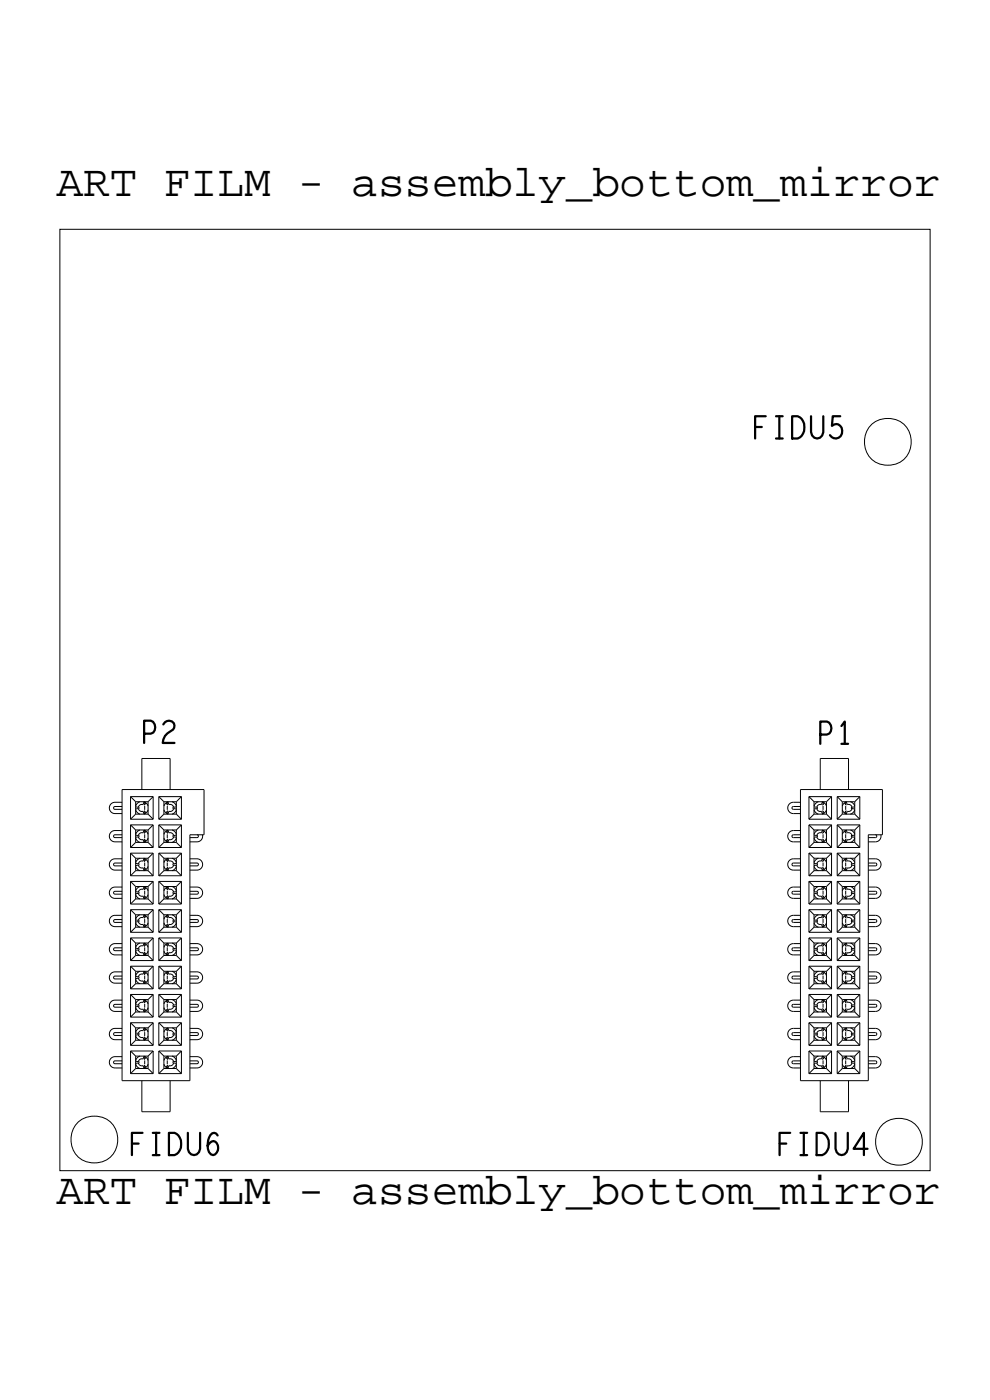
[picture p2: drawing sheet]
<svg xmlns="http://www.w3.org/2000/svg" width="210mm" height="297mm" viewBox="0 0 210 297" stroke-linecap="round" stroke-linejoin="round" font-family="sans-serif">
<defs><g id="words">
<g font-size="9.5">
<text x="12" y="41.6">ART FILM - assembly_bottom_mirror</text>
<text x="12" y="255.4">ART FILM - assembly_bottom_mirror</text>
</g>
</g></defs>
<!-- layer: Board Outline -->
<path d="M12.7 48.6h184.6v199.8h-184.6z" fill="none" stroke="#000" stroke-width=".21"/>
<!-- layer: Components -->
<g fill="none" stroke="#000" stroke-width=".21">
<path d="M24.4 172.6h1.5zM24.4 170.2h1.5zM24.4 171.7h1.5zM24.4 178.6h1.5zM24.4 176.2h1.5zM24.4 177.7h1.5zM24.4 170.2l-.8 .3-.4 .9 .3 .8 .9 .4M24.4 171.1l-.3 .3 .3 .3M24.4 176.2l-.8 .3-.4 .9 .3 .8 .9 .4M24.4 177.1l-.3 .3 .3 .3M24.4 171.1h1.5zM24.4 177.1h1.5z"/>
<path d="M25.9 167.5h17.4zM25.9 167.5v61.8zM27.7 175l1.1 1.1zM27.7 179.8l1.1-1.1zM27.7 179.8h4.8zM27.7 175v4.8zM27.7 169v4.8zM27.7 173.8h4.8zM27.7 169l1.1 1.1zM27.7 173.8l1.1-1.1zM27.7 175h4.8zM27.7 169h4.8z"/>
<path d="M28.8 178.7h2.6zM28.8 172.7h2.6zM28.8 171.2l.5 .1zM28.8 171.6l.5-.1zM28.8 177.2l.5 .1zM28.8 177.6l.5-.1zM28.8 176.1h2.6zM28.8 176.1v2.6zM28.8 170.1h2.6zM28.8 170.1v2.6zM28.8 171.8l.3 .5 .6 .4M28.8 177.8l.3 .5 .6 .4"/>
<path d="M29.4 171.5l.3 .6h.6M29.4 177.5l.3 .5 .6 .1M29.4 171.2l.1 .2-.1 .2M29.4 177.2l.1 .2-.1 .2M29.7 170.1l-.5 .3-.4 .6M29.7 176.1l-.5 .3-.4 .6M30.1 160.9h6zM30.1 160.9v6.6zM30.3 170.7l-.6 .1-.3 .5M30.3 176.7h-.6l-.3 .6M30.3 172.1h.1M30.3 170.7h.1"/>
<path d="M30.3 178.1h.1M30.3 176.7h.1M30.3 172.1l.3 .6zM30.3 178.1l.3 .6zM30.5 170.1l.6 .3 .3 .6M30.5 176.1l.6 .3 .3 .6M30.5 172.6h.2zM30.5 178.6h.2zM30.5 170.2h.2zM30.5 176.2h.2zM30.6 172l.4 .5zM30.6 177.9l.4 .6z"/>
<path d="M30.6 170.1l-.3 .6zM30.6 176.1l-.3 .6zM30.8 170.2h.1M30.8 176.2h.1M30.7 172.6h.1M30.7 172.1v.5zM30.7 171v.8zM30.7 170.2v.5zM30.7 178.6h.1M30.7 178.1v.5zM30.7 177v.8zM30.7 176.2v.5z"/>
<path d="M31 170.3l-.4 .5zM31 176.3l-.4 .5zM31.4 176.1v2.6zM31.4 178.7l1.1 1.1zM31.4 170.1v2.6zM31.4 172.7l1.1 1.1zM31.4 171.8a1.38 1.38 0 0 1-.9 .9M31.4 177.8a1.38 1.38 0 0 1-.9 .9M32.5 175l-1.1 1.1zM32.5 169l-1.1 1.1zM32.5 175v4.8zM32.5 169v4.8z"/>
<path d="M33.7 175l1.1 1.1zM33.7 169l1.1 1.1zM33.7 175v4.8zM33.7 175h4.8zM33.7 169v4.8zM33.7 169h4.8zM33.7 179.8h4.8zM33.7 173.8h4.8zM34.8 178.7h2.6zM34.8 176.1v2.6zM34.8 178.7l-1.1 1.1zM34.8 172.7h2.6z"/>
<path d="M34.8 172.7l-1.1 1.1zM34.8 170.1v2.6zM34.8 176.1h2.6zM34.8 170.1h2.6zM34.8 177.8l.3 .5 .6 .4M34.8 171.8l.3 .5 .6 .4M35.2 176.3l.4 .5zM35.2 170.3l.4 .5zM35.5 176.2h.1M35.5 170.2h.1M35.4 178.6h.1M35.4 172.6h.1"/>
<path d="M35.5 176.2h.2zM35.5 176.2v.5zM35.5 177v.8zM35.5 178.1v.5zM35.5 170.2h.2zM35.5 170.2v.5zM35.5 171v.8zM35.5 172.1v.5zM35.5 178.6h.2zM35.5 172.6h.2zM35.6 176.1l.2 .6zM35.6 170.1l.2 .6z"/>
<path d="M35.6 177.9l-.4 .6zM35.6 172l-.4 .5zM35.7 176.1l-.6 .3-.3 .6M35.7 170.1l-.6 .3-.3 .6M35.8 178.1l-.2 .6zM35.8 172.1l-.2 .6zM35.8 176.7h.1M35.8 170.7h.1M35.8 178.1h.1M35.8 172.1h.1M35.8 176.7h.7l.3 .6M35.8 170.7h.7l.3 .6"/>
<path d="M36.1 160.9v6.6zM36.5 176.1l.6 .3 .3 .6M36.5 170.1l.6 .3 .3 .6M36.8 177.2l-.1 .2 .1 .2M36.8 171.2l-.1 .2 .1 .2M36.8 177.5l-.3 .5-.7 .1M36.8 171.5l-.3 .5-.7 .1M36.8 177.5l.6 .1zM36.8 177.3l.6-.1zM36.8 171.5l.6 .1zM36.8 171.3l.6-.1zM37.4 176.1v2.6z"/>
<path d="M37.4 170.1v2.6zM37.4 178.7l1.1 1.1zM37.4 172.7l1.1 1.1zM37.4 177.8a1.38 1.38 0 0 1-.9 .9M37.4 171.8a1.38 1.38 0 0 1-.9 .9M38.5 175v4.8zM38.5 169v4.8zM38.5 175l-1.1 1.1zM38.5 169l-1.1 1.1zM40.3 178.6h1.5zM40.3 177.7h1.5zM40.3 177.1v52.2z"/>
<path d="M40.3 177.1h3zM41.8 177.1l.3 .3-.3 .3M42.9 177.1l.1 .5-.2 .5-.5 .4-.5 .1M43.3 167.5v9.6zM168.3 172.6h1.5zM168.3 170.2h1.5zM168.3 171.7h1.5zM168.3 178.6h1.5zM168.3 176.2h1.5zM168.3 177.7h1.5zM168.3 170.2l-.8 .3-.4 .9 .3 .8 .9 .4M168.3 171.1l-.3 .3 .3 .3"/>
<path d="M168.3 176.2l-.8 .3-.4 .9 .3 .8 .9 .4M168.3 177.1l-.3 .3 .3 .3M168.3 171.1h1.5zM168.3 177.1h1.5zM169.8 167.5h17.4zM169.8 167.5v61.8zM171.6 175l1.1 1.1zM171.6 179.8l1.1-1.1zM171.6 175v4.8zM171.6 169v4.8zM171.6 169l1.1 1.1zM171.6 173.8l1.1-1.1z"/>
<path d="M171.6 179.8h4.8zM171.6 173.8h4.8zM171.6 175h4.8zM171.6 169h4.8zM172.7 176.1v2.6zM172.7 170.1v2.6zM172.7 171.2l.6 .1zM172.7 171.6l.6-.1zM172.7 177.2l.6 .1zM172.7 177.6l.6-.1zM172.7 176.1h2.6zM172.7 170.1h2.6z"/>
<path d="M172.7 178.7h2.6zM172.7 172.7h2.6zM172.7 171.8l.3 .5 .6 .4M172.7 177.8l.3 .5 .6 .4M173.3 171.5l.3 .6h.7M173.3 177.5l.3 .5 .7 .1M173.3 171.2l.1 .2-.1 .2M173.3 177.2l.1 .2-.1 .2M173.6 170.1l-.5 .3-.4 .6M173.6 176.1l-.5 .3-.4 .6M174 160.9h6zM174 160.9v6.6z"/>
<path d="M174.2 170.7l-.6 .1-.3 .5M174.2 176.7h-.6l-.3 .6M174.3 172.1h.1M174.3 170.7h.1M174.3 178.1h.1M174.3 176.7h.1M174.3 172.1l.2 .6zM174.3 178.1l.2 .6zM174.4 170.1l.6 .3 .3 .6M174.4 176.1l.6 .3 .3 .6M174.4 170.2h.2zM174.4 176.2h.2z"/>
<path d="M174.4 172.6h.2zM174.4 178.6h.2zM174.5 172l.4 .5zM174.5 177.9l.4 .6zM174.5 170.1l-.2 .6zM174.5 176.1l-.2 .6zM174.7 170.2h.1M174.7 176.2h.1M174.6 172.6h.1M174.6 172.1v.5zM174.6 171v.8zM174.6 170.2v.5z"/>
<path d="M174.6 178.6h.1M174.6 178.1v.5zM174.6 177v.8zM174.6 176.2v.5zM174.9 170.3l-.4 .5zM174.9 176.3l-.4 .5zM175.3 176.1v2.6zM175.3 178.7l1.1 1.1zM175.3 170.1v2.6zM175.3 172.7l1.1 1.1zM175.3 171.8a1.38 1.38 0 0 1-.9 .9M175.3 177.8a1.38 1.38 0 0 1-.9 .9"/>
<path d="M176.4 175l-1.1 1.1zM176.4 169l-1.1 1.1zM176.4 175v4.8zM176.4 169v4.8zM177.6 175l1.1 1.1zM177.6 169l1.1 1.1zM177.6 175v4.8zM177.6 175h4.8zM177.6 169v4.8zM177.6 169h4.8zM177.6 179.8h4.8zM177.6 173.8h4.8z"/>
<path d="M178.7 178.7h2.6zM178.7 176.1v2.6zM178.7 178.7l-1.1 1.1zM178.7 172.7h2.6zM178.7 172.7l-1.1 1.1zM178.7 170.1v2.6zM178.7 176.1h2.6zM178.7 170.1h2.6zM178.7 177.8l.3 .5 .6 .4M178.7 171.8l.3 .5 .6 .4M179.1 176.3l.4 .5zM179.1 170.3l.4 .5z"/>
<path d="M179.4 176.2h.1M179.4 170.2h.1M179.3 178.6h.1M179.3 172.6h.1M179.4 176.2h.2zM179.4 176.2v.5zM179.4 177v.8zM179.4 178.1v.5zM179.4 170.2h.2zM179.4 170.2v.5zM179.4 171v.8zM179.4 172.1v.5z"/>
<path d="M179.4 178.6h.2zM179.4 172.6h.2zM179.5 176.1l.2 .6zM179.5 170.1l.2 .6zM179.5 177.9l-.4 .6zM179.5 172l-.4 .5zM179.6 176.1l-.5 .3-.4 .6M179.6 170.1l-.5 .3-.4 .6M179.7 178.1l-.2 .6zM179.7 172.1l-.2 .6zM179.7 176.7h.1M179.7 170.7h.1"/>
<path d="M179.7 178.1h.1M179.7 172.1h.1M179.7 176.7h.7l.3 .6M179.7 170.7h.7l.3 .6M180 160.9v6.6zM180.4 176.1l.6 .3 .3 .6M180.4 170.1l.6 .3 .3 .6M180.7 177.2l-.1 .2 .1 .2M180.7 171.2l-.1 .2 .1 .2M180.7 177.5l-.3 .5-.7 .1M180.7 171.5l-.3 .5-.7 .1M180.7 177.5l.6 .1z"/>
<path d="M180.7 177.3l.6-.1zM180.7 171.5l.6 .1zM180.7 171.3l.6-.1zM181.3 176.1v2.6zM181.3 170.1v2.6zM181.3 178.7l1.1 1.1zM181.3 172.7l1.1 1.1zM181.3 177.8a1.38 1.38 0 0 1-.9 .9M181.3 171.8a1.38 1.38 0 0 1-.9 .9M182.4 175v4.8zM182.4 169v4.8zM182.4 175l-1.1 1.1z"/>
<path d="M182.4 169l-1.1 1.1zM184.2 178.6h1.5zM184.2 177.7h1.5zM184.2 177.1v52.2zM184.2 177.1h3zM185.7 177.1l.3 .3-.3 .3M186.8 177.1l.1 .5-.2 .5-.5 .4-.5 .1M187.2 167.5v9.6zM24.4 182.2h1.5zM24.4 190.6h1.5zM24.4 188.2h1.5zM24.4 189.7h1.5z"/>
<path d="M24.4 196.6h1.5zM24.4 194.2h1.5zM24.4 195.7h1.5zM24.4 184.6h1.5zM24.4 183.7h1.5zM24.4 188.2l-.8 .3-.4 .9 .3 .8 .9 .4M24.4 189.1l-.3 .3 .3 .3M24.4 194.2l-.8 .3-.4 .9 .3 .8 .9 .4M24.4 195.1l-.3 .3 .3 .3M24.4 182.2l-.8 .3-.4 .9 .3 .8 .9 .4M24.4 183.1l-.3 .3 .3 .3M24.4 189.1h1.5z"/>
<path d="M24.4 195.1h1.5zM24.4 183.1h1.5zM27.7 181l1.1 1.1zM27.7 181v4.8zM27.7 185.8h4.8zM27.7 187v4.8zM27.7 191.8h4.8zM27.7 193v4.8zM27.7 197.8h4.8zM27.7 191.8l1.1-1.1zM27.7 185.8l1.1-1.1zM27.7 197.8l1.1-1.1z"/>
<path d="M27.7 193l1.1 1.1zM27.7 199l1.1 1.1zM27.7 187l1.1 1.1zM27.7 199v4.8zM27.7 181h4.8zM27.7 187h4.8zM27.7 193h4.8zM27.7 199h4.8zM28.8 190.7h2.6zM28.8 196.7h2.6zM28.8 184.7h2.6zM28.8 182.1h2.6z"/>
<path d="M28.8 189.2l.5 .1zM28.8 189.6l.5-.1zM28.8 195.1l.5 .1zM28.8 195.6l.5-.1zM28.8 183.2l.5 .1zM28.8 183.6l.5-.1zM28.8 182.1v2.6zM28.8 194.1v2.6zM28.8 188.1v2.6zM28.8 194.1h2.6zM28.8 188.1h2.6zM28.8 189.8l.3 .5 .6 .4"/>
<path d="M28.8 195.8l.3 .5 .6 .4M28.8 183.8l.3 .5 .6 .4M29.4 189.5l.3 .5 .6 .1M29.4 195.5l.3 .5 .6 .1M29.4 183.5l.3 .5 .6 .1M29.4 189.2l.1 .2-.1 .2M29.4 195.1l.1 .3-.1 .2M29.4 183.2l.1 .2-.1 .2M29.7 188.1l-.5 .3-.4 .6M29.7 194.1l-.5 .3-.4 .6M29.7 182.1l-.5 .3-.4 .6M30.3 188.7h-.6l-.3 .6"/>
<path d="M30.3 194.7h-.6l-.3 .5M30.3 182.7h-.6l-.3 .6M30.3 190.1h.1M30.3 188.7h.1M30.3 196.1h.1M30.3 194.7h.1M30.3 184.1h.1M30.3 182.7h.1M30.3 190.1l.3 .6zM30.3 196.1l.3 .6zM30.3 184.1l.3 .6zM30.5 188.1l.6 .3 .3 .6"/>
<path d="M30.5 194.1l.6 .3 .3 .6M30.5 182.1l.6 .3 .3 .6M30.5 190.6h.2zM30.5 196.6h.2zM30.5 184.6h.2zM30.5 182.2h.2zM30.5 188.2h.2zM30.5 194.2h.2zM30.6 189.9l.4 .5zM30.6 195.9l.4 .5zM30.6 183.9l.4 .5zM30.6 188.1l-.3 .6z"/>
<path d="M30.6 194.1l-.3 .6zM30.6 182.1l-.3 .6zM30.8 182.2h.1M30.8 188.2h.1M30.8 194.2h.1M30.7 190.6h.1M30.7 190.1v.5zM30.7 189v.8zM30.7 188.2v.5zM30.7 196.6h.1M30.7 196.1v.5zM30.7 195v.8z"/>
<path d="M30.7 194.2v.5zM30.7 184.6h.1M30.7 184.1v.5zM30.7 183v.8zM30.7 182.2v.5zM31 188.3l-.4 .5zM31 194.3l-.4 .5zM31 182.3l-.4 .5zM31.4 190.7l1.1 1.1zM31.4 188.1v2.6zM31.4 182.1v2.6zM31.4 184.7l1.1 1.1z"/>
<path d="M31.4 196.7l1.1 1.1zM31.4 194.1v2.6zM31.4 189.8a1.38 1.38 0 0 1-.9 .9M31.4 195.8a1.38 1.38 0 0 1-.9 .9M31.4 183.8a1.38 1.38 0 0 1-.9 .9M32.5 181l-1.1 1.1zM32.5 187l-1.1 1.1zM32.5 193l-1.1 1.1zM32.5 199l-1.1 1.1zM32.5 181v4.8zM32.5 187v4.8zM32.5 193v4.8z"/>
<path d="M32.5 199v4.8zM33.7 181l1.1 1.1zM33.7 193l1.1 1.1zM33.7 187l1.1 1.1zM33.7 199l1.1 1.1zM33.7 181h4.8zM33.7 181v4.8zM33.7 187v4.8zM33.7 187h4.8zM33.7 193v4.8zM33.7 193h4.8zM33.7 199h4.8z"/>
<path d="M33.7 199v4.8zM33.7 185.8h4.8zM33.7 191.8h4.8zM33.7 197.8h4.8zM34.8 196.7l-1.1 1.1zM34.8 194.1v2.6zM34.8 190.7l-1.1 1.1zM34.8 188.1v2.6zM34.8 184.7l-1.1 1.1zM34.8 182.1v2.6zM34.8 184.7h2.6zM34.8 190.7h2.6z"/>
<path d="M34.8 196.7h2.6zM34.8 182.1h2.6zM34.8 194.1h2.6zM34.8 188.1h2.6zM34.8 183.8l.3 .5 .6 .4M34.8 189.8l.3 .5 .6 .4M34.8 195.8l.3 .5 .6 .4M35.2 182.3l.4 .5zM35.2 188.3l.4 .5zM35.2 194.3l.4 .5zM35.5 182.2h.1M35.5 188.2h.1"/>
<path d="M35.5 194.2h.1M35.4 184.6h.1M35.4 190.6h.1M35.4 196.6h.1M35.5 182.2h.2zM35.5 182.2v.5zM35.5 183v.8zM35.5 184.1v.5zM35.5 188.2h.2zM35.5 188.2v.5zM35.5 189v.8zM35.5 190.1v.5z"/>
<path d="M35.5 194.2h.2zM35.5 194.2v.5zM35.5 195v.8zM35.5 196.1v.5zM35.5 184.6h.2zM35.5 190.6h.2zM35.5 196.6h.2zM35.6 182.1l.2 .6zM35.6 188.1l.2 .6zM35.6 194.1l.2 .6zM35.6 183.9l-.4 .5zM35.6 189.9l-.4 .5z"/>
<path d="M35.6 195.9l-.4 .5zM35.7 182.1l-.6 .3-.3 .6M35.7 188.1l-.6 .3-.3 .6M35.7 194.1l-.6 .3-.3 .6M35.8 184.1l-.2 .6zM35.8 190.1l-.2 .6zM35.8 196.1l-.2 .6zM35.8 182.7h.1M35.8 188.7h.1M35.8 194.7h.1M35.8 184.1h.1M35.8 190.1h.1"/>
<path d="M35.8 196.1h.1M35.8 182.7h.7l.3 .6M35.8 188.7h.7l.3 .6M35.8 194.7h.7l.3 .5M36.5 182.1l.6 .3 .3 .6M36.5 188.1l.6 .3 .3 .6M36.5 194.1l.6 .3 .3 .6M36.8 183.2l-.1 .2 .1 .2M36.8 189.1l-.1 .3 .1 .2M36.8 195.1l-.1 .3 .1 .2M36.8 183.5l-.3 .5-.7 .1M36.8 189.5l-.3 .5-.7 .1"/>
<path d="M36.8 195.5l-.3 .5-.7 .1M36.8 183.5l.6 .1zM36.8 183.3l.6-.1zM36.8 189.5l.6 .1zM36.8 189.3l.6-.1zM36.8 195.5l.6 .1zM36.8 195.2l.6-.1zM37.4 182.1v2.6zM37.4 188.1v2.6zM37.4 194.1v2.6zM37.4 184.7l1.1 1.1zM37.4 190.7l1.1 1.1z"/>
<path d="M37.4 196.7l1.1 1.1zM37.4 183.8a1.38 1.38 0 0 1-.9 .9M37.4 189.8a1.38 1.38 0 0 1-.9 .9M37.4 195.8a1.38 1.38 0 0 1-.9 .9M38.5 181l-1.1 1.1zM38.5 181v4.8zM38.5 187v4.8zM38.5 193v4.8zM38.5 199l-1.1 1.1zM38.5 193l-1.1 1.1zM38.5 187l-1.1 1.1zM38.5 199v4.8z"/>
<path d="M40.3 182.2h1.5zM40.3 184.6h1.5zM40.3 183.1h1.5zM40.3 188.2h1.5zM40.3 190.6h1.5zM40.3 189.1h1.5zM40.3 194.2h1.5zM40.3 196.6h1.5zM40.3 195.1h1.5zM40.3 183.7h1.5zM40.3 189.7h1.5zM40.3 195.7h1.5z"/>
<path d="M41.8 182.2l.8 .4 .4 .8-.4 .9-.8 .3M41.8 183.1l.3 .3-.3 .3M41.8 188.2l.8 .3 .4 .9-.4 .9-.8 .3M41.8 189.1l.3 .3-.3 .3M41.8 194.2l.8 .3 .4 .9-.4 .9-.8 .3M41.8 195.1l.3 .3-.3 .3M168.3 182.2h1.5zM168.3 190.6h1.5zM168.3 188.2h1.5zM168.3 189.7h1.5zM168.3 196.6h1.5zM168.3 194.2h1.5z"/>
<path d="M168.3 195.7h1.5zM168.3 184.6h1.5zM168.3 183.7h1.5zM168.3 188.2l-.8 .3-.4 .9 .3 .8 .9 .4M168.3 189.1l-.3 .3 .3 .3M168.3 194.2l-.8 .3-.4 .9 .3 .8 .9 .4M168.3 195.1l-.3 .3 .3 .3M168.3 182.2l-.8 .3-.4 .9 .3 .8 .9 .4M168.3 183.1l-.3 .3 .3 .3M168.3 189.1h1.5zM168.3 195.1h1.5zM168.3 183.1h1.5z"/>
<path d="M171.6 181l1.1 1.1zM171.6 181v4.8zM171.6 187v4.8zM171.6 193v4.8zM171.6 191.8l1.1-1.1zM171.6 185.8l1.1-1.1zM171.6 197.8l1.1-1.1zM171.6 193l1.1 1.1zM171.6 199l1.1 1.1zM171.6 187l1.1 1.1zM171.6 199v4.8zM171.6 185.8h4.8z"/>
<path d="M171.6 191.8h4.8zM171.6 197.8h4.8zM171.6 181h4.8zM171.6 187h4.8zM171.6 193h4.8zM171.6 199h4.8zM172.7 182.1v2.6zM172.7 194.1v2.6zM172.7 188.1v2.6zM172.7 182.1h2.6zM172.7 189.2l.6 .1zM172.7 189.6l.6-.1z"/>
<path d="M172.7 195.1l.6 .1zM172.7 195.6l.6-.1zM172.7 183.2l.6 .1zM172.7 183.6l.6-.1zM172.7 194.1h2.6zM172.7 188.1h2.6zM172.7 190.7h2.6zM172.7 196.7h2.6zM172.7 184.7h2.6zM172.7 189.8l.3 .5 .6 .4M172.7 195.8l.3 .5 .6 .4M172.7 183.8l.3 .5 .6 .4"/>
<path d="M173.3 189.5l.3 .5 .7 .1M173.3 195.5l.3 .5 .7 .1M173.3 183.5l.3 .5 .7 .1M173.3 189.2l.1 .2-.1 .2M173.3 195.1l.1 .3-.1 .2M173.3 183.2l.1 .2-.1 .2M173.6 182.1l-.5 .3-.4 .6M173.6 188.1l-.5 .3-.4 .6M173.6 194.1l-.5 .3-.4 .6M174.2 188.7h-.6l-.3 .6M174.2 194.7h-.6l-.3 .5M174.2 182.7h-.6l-.3 .6"/>
<path d="M174.3 190.1h.1M174.3 188.7h.1M174.3 196.1h.1M174.3 194.7h.1M174.3 184.1h.1M174.3 182.7h.1M174.3 190.1l.2 .6zM174.3 196.1l.2 .6zM174.3 184.1l.2 .6zM174.4 188.1l.6 .3 .3 .6M174.4 194.1l.6 .3 .3 .6M174.4 182.1l.6 .3 .3 .6"/>
<path d="M174.4 182.2h.2zM174.4 188.2h.2zM174.4 194.2h.2zM174.4 190.6h.2zM174.4 196.6h.2zM174.4 184.6h.2zM174.5 189.9l.4 .5zM174.5 195.9l.4 .5zM174.5 183.9l.4 .5zM174.5 188.1l-.2 .6zM174.5 194.1l-.2 .6zM174.5 182.1l-.2 .6z"/>
<path d="M174.7 182.2h.1M174.7 188.2h.1M174.7 194.2h.1M174.6 190.6h.1M174.6 190.1v.5zM174.6 189v.8zM174.6 188.2v.5zM174.6 196.6h.1M174.6 196.1v.5zM174.6 195v.8zM174.6 194.2v.5zM174.6 184.6h.1"/>
<path d="M174.6 184.1v.5zM174.6 183v.8zM174.6 182.2v.5zM174.9 188.3l-.4 .5zM174.9 194.3l-.4 .5zM174.9 182.3l-.4 .5zM175.3 190.7l1.1 1.1zM175.3 188.1v2.6zM175.3 182.1v2.6zM175.3 184.7l1.1 1.1zM175.3 196.7l1.1 1.1zM175.3 194.1v2.6z"/>
<path d="M175.3 189.8a1.38 1.38 0 0 1-.9 .9M175.3 195.8a1.38 1.38 0 0 1-.9 .9M175.3 183.8a1.38 1.38 0 0 1-.9 .9M176.4 181l-1.1 1.1zM176.4 187l-1.1 1.1zM176.4 193l-1.1 1.1zM176.4 199l-1.1 1.1zM176.4 181v4.8zM176.4 187v4.8zM176.4 193v4.8zM176.4 199v4.8zM177.6 181l1.1 1.1z"/>
<path d="M177.6 193l1.1 1.1zM177.6 187l1.1 1.1zM177.6 199l1.1 1.1zM177.6 181h4.8zM177.6 181v4.8zM177.6 187v4.8zM177.6 187h4.8zM177.6 193v4.8zM177.6 193h4.8zM177.6 199h4.8zM177.6 199v4.8zM177.6 185.8h4.8z"/>
<path d="M177.6 191.8h4.8zM177.6 197.8h4.8zM178.7 196.7l-1.1 1.1zM178.7 194.1v2.6zM178.7 190.7l-1.1 1.1zM178.7 188.1v2.6zM178.7 184.7l-1.1 1.1zM178.7 182.1v2.6zM178.7 184.7h2.6zM178.7 190.7h2.6zM178.7 196.7h2.6zM178.7 182.1h2.6z"/>
<path d="M178.7 194.1h2.6zM178.7 188.1h2.6zM178.7 183.8l.3 .5 .6 .4M178.7 189.8l.3 .5 .6 .4M178.7 195.8l.3 .5 .6 .4M179.1 182.3l.4 .5zM179.1 188.3l.4 .5zM179.1 194.3l.4 .5zM179.4 182.2h.1M179.4 188.2h.1M179.4 194.2h.1M179.3 184.6h.1"/>
<path d="M179.3 190.6h.1M179.3 196.6h.1M179.4 182.2h.2zM179.4 182.2v.5zM179.4 183v.8zM179.4 184.1v.5zM179.4 188.2h.2zM179.4 188.2v.5zM179.4 189v.8zM179.4 190.1v.5zM179.4 194.2h.2zM179.4 194.2v.5z"/>
<path d="M179.4 195v.8zM179.4 196.1v.5zM179.4 184.6h.2zM179.4 190.6h.2zM179.4 196.6h.2zM179.5 182.1l.2 .6zM179.5 188.1l.2 .6zM179.5 194.1l.2 .6zM179.5 183.9l-.4 .5zM179.5 189.9l-.4 .5zM179.5 195.9l-.4 .5zM179.6 182.1l-.5 .3-.4 .6"/>
<path d="M179.6 188.1l-.5 .3-.4 .6M179.6 194.1l-.5 .3-.4 .6M179.7 184.1l-.2 .6zM179.7 190.1l-.2 .6zM179.7 196.1l-.2 .6zM179.7 182.7h.1M179.7 188.7h.1M179.7 194.7h.1M179.7 184.1h.1M179.7 190.1h.1M179.7 196.1h.1M179.7 182.7h.7l.3 .6"/>
<path d="M179.7 188.7h.7l.3 .6M179.7 194.7h.7l.3 .5M180.4 182.1l.6 .3 .3 .6M180.4 188.1l.6 .3 .3 .6M180.4 194.1l.6 .3 .3 .6M180.7 183.2l-.1 .2 .1 .2M180.7 189.1l-.1 .3 .1 .2M180.7 195.1l-.1 .3 .1 .2M180.7 183.5l-.3 .5-.7 .1M180.7 189.5l-.3 .5-.7 .1M180.7 195.5l-.3 .5-.7 .1M180.7 183.5l.6 .1z"/>
<path d="M180.7 183.3l.6-.1zM180.7 189.5l.6 .1zM180.7 189.3l.6-.1zM180.7 195.5l.6 .1zM180.7 195.2l.6-.1zM181.3 182.1v2.6zM181.3 188.1v2.6zM181.3 194.1v2.6zM181.3 184.7l1.1 1.1zM181.3 190.7l1.1 1.1zM181.3 196.7l1.1 1.1zM181.3 183.8a1.38 1.38 0 0 1-.9 .9"/>
<path d="M181.3 189.8a1.38 1.38 0 0 1-.9 .9M181.3 195.8a1.38 1.38 0 0 1-.9 .9M182.4 181l-1.1 1.1zM182.4 181v4.8zM182.4 187v4.8zM182.4 193v4.8zM182.4 199l-1.1 1.1zM182.4 193l-1.1 1.1zM182.4 187l-1.1 1.1zM182.4 199v4.8zM184.2 182.2h1.5zM184.2 184.6h1.5z"/>
<path d="M184.2 183.1h1.5zM184.2 188.2h1.5zM184.2 190.6h1.5zM184.2 189.1h1.5zM184.2 194.2h1.5zM184.2 196.6h1.5zM184.2 195.1h1.5zM184.2 183.7h1.5zM184.2 189.7h1.5zM184.2 195.7h1.5zM185.7 182.2l.8 .4 .4 .8-.4 .9-.8 .3M185.7 183.1l.3 .3-.3 .3"/>
<path d="M185.7 188.2l.8 .3 .4 .9-.4 .9-.8 .3M185.7 189.1l.3 .3-.3 .3M185.7 194.2l.8 .3 .4 .9-.4 .9-.8 .3M185.7 195.1l.3 .3-.3 .3M24.4 202.6h1.5zM24.4 200.2h1.5zM24.4 201.7h1.5zM24.4 208.6h1.5zM24.4 206.2h1.5zM24.4 207.7h1.5zM24.4 218.2h1.5zM24.4 219.7h1.5z"/>
<path d="M24.4 214.6h1.5zM24.4 212.2h1.5zM24.4 213.7h1.5zM24.4 200.2l-.8 .3-.4 .8 .3 .9 .9 .4M24.4 201.1l-.3 .3 .3 .3M24.4 206.2l-.8 .3-.4 .8 .3 .9 .9 .4M24.4 207.1l-.3 .3 .3 .3M24.4 218.2l-.8 .3-.4 .8 .3 .9 .9 .4M24.4 219.1l-.3 .3 .3 .3M24.4 212.2l-.8 .3-.4 .8 .3 .9 .9 .4M24.4 213.1l-.3 .3 .3 .3M24.4 201.1h1.5z"/>
<path d="M24.4 207.1h1.5zM24.4 219.1h1.5zM24.4 213.1h1.5zM27.7 203.8h4.8zM27.7 205v4.8zM27.7 209.8h4.8zM27.7 211v4.8zM27.7 215.8h4.8zM27.7 217v4.8zM27.7 215.8l1.1-1.1zM27.7 211l1.1 1.1zM27.7 209.8l1.1-1.1z"/>
<path d="M27.7 217l1.1 1zM27.7 203.8l1.1-1.1zM27.7 205l1.1 1.1zM27.7 205h4.8zM27.7 211h4.8zM27.7 217h4.8zM28.8 202.7h2.6zM28.8 214.7h2.6zM28.8 208.7h2.6zM28.8 201.1l.5 .1zM28.8 201.6l.5-.1zM28.8 200.1v2.6z"/>
<path d="M28.8 200.1h2.6zM28.8 207.1l.5 .1zM28.8 207.6l.5-.1zM28.8 219.1l.5 .1zM28.8 219.6l.5-.1zM28.8 213.1l.5 .1zM28.8 213.6l.5-.1zM28.8 212.1h2.6zM28.8 218h2.6zM28.8 218v2.7zM28.8 206.1h2.6zM28.8 212.1v2.6z"/>
<path d="M28.8 206.1v2.6zM28.8 201.8l.3 .5 .6 .4M28.8 207.8l.3 .5 .6 .4M28.8 219.8l.3 .5 .6 .4M28.8 213.8l.3 .5 .6 .4M29.4 201.5l.3 .5 .6 .1M29.4 207.5l.3 .5 .6 .1M29.4 219.5l.3 .5 .6 .1M29.4 213.5l.3 .5 .6 .1M29.4 201.1l.1 .3-.1 .2M29.4 207.1l.1 .3-.1 .2M29.4 219.1l.1 .3-.1 .2"/>
<path d="M29.4 213.1l.1 .3-.1 .2M29.7 200.1l-.5 .3-.4 .6M29.7 206.1l-.5 .3-.4 .6M29.7 218.1l-.5 .3-.4 .6M29.7 212.1l-.5 .3-.4 .6M30.3 200.7h-.6l-.3 .5M30.3 206.7h-.6l-.3 .5M30.3 218.7h-.6l-.3 .5M30.3 212.7h-.6l-.3 .5M30.3 202.1h.1M30.3 200.7h.1M30.3 208.1h.1"/>
<path d="M30.3 206.7h.1M30.3 218.7h.1M30.3 214.1h.1M30.3 212.7h.1M30.3 202.1l.3 .6zM30.3 208.1l.3 .6zM30.3 214.1l.3 .6zM30.5 200.1l.6 .3 .3 .6M30.5 206.1l.6 .3 .3 .6M30.5 218l.6 .4 .3 .6M30.5 212.1l.6 .3 .3 .6M30.5 202.6h.2z"/>
<path d="M30.5 208.6h.2zM30.5 214.6h.2zM30.5 200.2h.2zM30.5 206.2h.2zM30.5 218.2h.2zM30.5 212.2h.2zM30.6 201.9l.4 .5zM30.6 207.9l.4 .5zM30.6 219.9l.4 .5zM30.6 213.9l.4 .5zM30.6 200.1l-.3 .6zM30.6 206.1l-.3 .6z"/>
<path d="M30.6 218.1l-.3 .6zM30.6 212.1l-.3 .6zM30.8 200.2h.1M30.8 206.2h.1M30.8 218.2h.1M30.8 212.2h.1M30.7 202.6h.1M30.7 202.1v.5zM30.7 201v.8zM30.7 200.2v.5zM30.7 208.6h.1M30.7 208.1v.5z"/>
<path d="M30.7 207v.8zM30.7 206.2v.5zM30.7 219v.8zM30.7 218.2v.5zM30.7 214.6h.1M30.7 214.1v.5zM30.7 213v.8zM30.7 212.2v.5zM31 200.3l-.4 .5zM31 206.3l-.4 .5zM31 218.3l-.4 .5zM31 212.3l-.4 .5z"/>
<path d="M31.4 200.1v2.6zM31.4 214.7l1.1 1.1zM31.4 206.1v2.6zM31.4 208.7l1.1 1.1zM31.4 218v2.7zM31.4 202.7l1.1 1.1zM31.4 212.1v2.6zM31.4 201.8a1.38 1.38 0 0 1-.9 .9M31.4 207.8a1.38 1.38 0 0 1-.9 .9M31.4 219.8a1.38 1.38 0 0 1-.9 .9M31.4 213.8a1.38 1.38 0 0 1-.9 .9M32.5 205l-1.1 1.1z"/>
<path d="M32.5 211l-1.1 1.1zM32.5 217l-1.1 1zM32.5 205v4.8zM32.5 211v4.8zM32.5 217v4.8zM33.7 211l1.1 1.1zM33.7 205l1.1 1.1zM33.7 217l1.1 1zM33.7 205v4.8zM33.7 205h4.8zM33.7 211v4.8zM33.7 211h4.8z"/>
<path d="M33.7 217v4.8zM33.7 217h4.8zM33.7 203.8h4.8zM33.7 209.8h4.8zM33.7 215.8h4.8zM34.8 200.1v2.6zM34.8 202.7h2.6zM34.8 208.7l-1.1 1.1zM34.8 206.1v2.6zM34.8 202.7l-1.1 1.1zM34.8 214.7l-1.1 1.1zM34.8 212.1v2.6z"/>
<path d="M34.8 214.7h2.6zM34.8 208.7h2.6zM34.8 218v2.7zM34.8 200.1h2.6zM34.8 212.1h2.6zM34.8 218h2.6zM34.8 206.1h2.6zM34.8 201.8l.3 .5 .6 .4M34.8 219.8l.3 .5 .6 .4M34.8 207.8l.3 .5 .6 .4M34.8 213.8l.3 .5 .6 .4M35.2 200.3l.4 .5z"/>
<path d="M35.2 218.3l.4 .5zM35.2 206.3l.4 .5zM35.2 212.3l.4 .5zM35.5 200.2h.1M35.5 218.2h.1M35.5 206.2h.1M35.5 212.2h.1M35.4 202.6h.1M35.4 208.6h.1M35.4 214.6h.1M35.5 200.2h.2zM35.5 200.2v.5z"/>
<path d="M35.5 201v.8zM35.5 202.1v.5zM35.5 218.2h.2zM35.5 218.2v.5zM35.5 219v.8zM35.5 206.2h.2zM35.5 206.2v.5zM35.5 207v.8zM35.5 208.1v.5zM35.5 212.2h.2zM35.5 212.2v.5zM35.5 213v.8z"/>
<path d="M35.5 214.1v.5zM35.5 202.6h.2zM35.5 208.6h.2zM35.5 214.6h.2zM35.6 200.1l.2 .6zM35.6 218.1l.2 .6zM35.6 206.1l.2 .6zM35.6 212.1l.2 .6zM35.6 201.9l-.4 .5zM35.6 219.9l-.4 .5zM35.6 207.9l-.4 .5zM35.6 213.9l-.4 .5z"/>
<path d="M35.7 200.1l-.6 .3-.3 .6M35.7 218.1l-.6 .3-.3 .6M35.7 206.1l-.6 .3-.3 .6M35.7 212.1l-.6 .3-.3 .6M35.8 202.1l-.2 .6zM35.8 208.1l-.2 .6zM35.8 214.1l-.2 .6zM35.8 200.7h.1M35.8 218.7h.1M35.8 206.7h.1M35.8 212.7h.1M35.8 202.1h.1"/>
<path d="M35.8 208.1h.1M35.8 214.1h.1M35.8 200.7h.7l.3 .5M35.8 218.7h.7l.3 .5M35.8 206.7h.7l.3 .5M35.8 212.7h.7l.3 .5M36.5 200.1l.6 .3 .3 .6M36.5 218l.6 .4 .3 .6M36.5 206.1l.6 .3 .3 .6M36.5 212.1l.6 .3 .3 .6M36.8 201.1l-.1 .3 .1 .2M36.8 219.1l-.1 .3 .1 .2"/>
<path d="M36.8 207.1l-.1 .3 .1 .2M36.8 213.1l-.1 .3 .1 .2M36.8 201.5l-.3 .5-.7 .1M36.8 219.5l-.3 .5-.7 .1M36.8 207.5l-.3 .5-.7 .1M36.8 213.5l-.3 .5-.7 .1M36.8 201.5l.6 .1zM36.8 201.2l.6-.1zM36.8 219.5l.6 .1zM36.8 219.2l.6-.1zM36.8 207.5l.6 .1zM36.8 207.2l.6-.1z"/>
<path d="M36.8 213.5l.6 .1zM36.8 213.2l.6-.1zM37.4 200.1v2.6zM37.4 206.1v2.6zM37.4 212.1v2.6zM37.4 218v2.7zM37.4 202.7l1.1 1.1zM37.4 208.7l1.1 1.1zM37.4 214.7l1.1 1.1zM37.4 201.8a1.38 1.38 0 0 1-.9 .9M37.4 219.8a1.38 1.38 0 0 1-.9 .9M37.4 207.8a1.38 1.38 0 0 1-.9 .9"/>
<path d="M37.4 213.8a1.38 1.38 0 0 1-.9 .9M38.5 205v4.8zM38.5 211v4.8zM38.5 217v4.8zM38.5 211l-1.1 1.1zM38.5 205l-1.1 1.1zM38.5 217l-1.1 1zM40.3 200.2h1.5zM40.3 202.6h1.5zM40.3 201.1h1.5zM40.3 218.2h1.5zM40.3 219.1h1.5z"/>
<path d="M40.3 206.2h1.5zM40.3 208.6h1.5zM40.3 207.1h1.5zM40.3 212.2h1.5zM40.3 214.6h1.5zM40.3 213.1h1.5zM40.3 201.7h1.5zM40.3 219.7h1.5zM40.3 207.7h1.5zM40.3 213.7h1.5zM41.8 200.2l.8 .3 .4 .9-.4 .9-.8 .3M41.8 201.1l.3 .3-.3 .3"/>
<path d="M41.8 218.2l.8 .3 .4 .9-.4 .8-.8 .4M41.8 219.1l.3 .3-.3 .3M41.8 206.2l.8 .3 .4 .9-.4 .9-.8 .3M41.8 207.1l.3 .3-.3 .3M41.8 212.2l.8 .3 .4 .9-.4 .8-.8 .4M41.8 213.1l.3 .3-.3 .3M168.3 202.6h1.5zM168.3 200.2h1.5zM168.3 201.7h1.5zM168.3 208.6h1.5zM168.3 206.2h1.5zM168.3 207.7h1.5z"/>
<path d="M168.3 218.2h1.5zM168.3 219.7h1.5zM168.3 214.6h1.5zM168.3 212.2h1.5zM168.3 213.7h1.5zM168.3 200.2l-.8 .3-.4 .8 .3 .9 .9 .4M168.3 201.1l-.3 .3 .3 .3M168.3 206.2l-.8 .3-.4 .8 .3 .9 .9 .4M168.3 207.1l-.3 .3 .3 .3M168.3 218.2l-.8 .3-.4 .8 .3 .9 .9 .4M168.3 219.1l-.3 .3 .3 .3M168.3 212.2l-.8 .3-.4 .8 .3 .9 .9 .4"/>
<path d="M168.3 213.1l-.3 .3 .3 .3M168.3 201.1h1.5zM168.3 207.1h1.5zM168.3 219.1h1.5zM168.3 213.1h1.5zM171.6 205v4.8zM171.6 211v4.8zM171.6 217v4.8zM171.6 215.8l1.1-1.1zM171.6 211l1.1 1.1zM171.6 209.8l1.1-1.1zM171.6 217l1.1 1z"/>
<path d="M171.6 203.8l1.1-1.1zM171.6 205l1.1 1.1zM171.6 203.8h4.8zM171.6 209.8h4.8zM171.6 215.8h4.8zM171.6 205h4.8zM171.6 211h4.8zM171.6 217h4.8zM172.7 200.1v2.6zM172.7 218v2.7zM172.7 212.1v2.6zM172.7 206.1v2.6z"/>
<path d="M172.7 201.1l.6 .1zM172.7 201.6l.6-.1zM172.7 200.1h2.6zM172.7 207.1l.6 .1zM172.7 207.6l.6-.1zM172.7 219.1l.6 .1zM172.7 219.6l.6-.1zM172.7 213.1l.6 .1zM172.7 213.6l.6-.1zM172.7 212.1h2.6zM172.7 218h2.6zM172.7 206.1h2.6z"/>
<path d="M172.7 202.7h2.6zM172.7 214.7h2.6zM172.7 208.7h2.6zM172.7 201.8l.3 .5 .6 .4M172.7 207.8l.3 .5 .6 .4M172.7 219.8l.3 .5 .6 .4M172.7 213.8l.3 .5 .6 .4M173.3 201.5l.3 .5 .7 .1M173.3 207.5l.3 .5 .7 .1M173.3 219.5l.3 .5 .7 .1M173.3 213.5l.3 .5 .7 .1M173.3 201.1l.1 .3-.1 .2"/>
<path d="M173.3 207.1l.1 .3-.1 .2M173.3 219.1l.1 .3-.1 .2M173.3 213.1l.1 .3-.1 .2M173.6 200.1l-.5 .3-.4 .6M173.6 206.1l-.5 .3-.4 .6M173.6 218.1l-.5 .3-.4 .6M173.6 212.1l-.5 .3-.4 .6M174.2 200.7h-.6l-.3 .5M174.2 206.7h-.6l-.3 .5M174.2 218.7h-.6l-.3 .5M174.2 212.7h-.6l-.3 .5M174.3 202.1h.1"/>
<path d="M174.3 200.7h.1M174.3 208.1h.1M174.3 206.7h.1M174.3 218.7h.1M174.3 214.1h.1M174.3 212.7h.1M174.3 202.1l.2 .6zM174.3 208.1l.2 .6zM174.3 214.1l.2 .6zM174.4 200.1l.6 .3 .3 .6M174.4 206.1l.6 .3 .3 .6M174.4 218l.6 .4 .3 .6"/>
<path d="M174.4 212.1l.6 .3 .3 .6M174.4 200.2h.2zM174.4 206.2h.2zM174.4 218.2h.2zM174.4 212.2h.2zM174.4 202.6h.2zM174.4 208.6h.2zM174.4 214.6h.2zM174.5 201.9l.4 .5zM174.5 207.9l.4 .5zM174.5 219.9l.4 .5zM174.5 213.9l.4 .5z"/>
<path d="M174.5 200.1l-.2 .6zM174.5 206.1l-.2 .6zM174.5 218.1l-.2 .6zM174.5 212.1l-.2 .6zM174.7 200.2h.1M174.7 206.2h.1M174.7 218.2h.1M174.7 212.2h.1M174.6 202.6h.1M174.6 202.1v.5zM174.6 201v.8zM174.6 200.2v.5z"/>
<path d="M174.6 208.6h.1M174.6 208.1v.5zM174.6 207v.8zM174.6 206.2v.5zM174.6 219v.8zM174.6 218.2v.5zM174.6 214.6h.1M174.6 214.1v.5zM174.6 213v.8zM174.6 212.2v.5zM174.9 200.3l-.4 .5zM174.9 206.3l-.4 .5z"/>
<path d="M174.9 218.3l-.4 .5zM174.9 212.3l-.4 .5zM175.3 200.1v2.6zM175.3 214.7l1.1 1.1zM175.3 206.1v2.6zM175.3 208.7l1.1 1.1zM175.3 218v2.7zM175.3 202.7l1.1 1.1zM175.3 212.1v2.6zM175.3 201.8a1.38 1.38 0 0 1-.9 .9M175.3 207.8a1.38 1.38 0 0 1-.9 .9M175.3 219.8a1.38 1.38 0 0 1-.9 .9"/>
<path d="M175.3 213.8a1.38 1.38 0 0 1-.9 .9M176.4 205l-1.1 1.1zM176.4 211l-1.1 1.1zM176.4 217l-1.1 1zM176.4 205v4.8zM176.4 211v4.8zM176.4 217v4.8zM177.6 211l1.1 1.1zM177.6 205l1.1 1.1zM177.6 217l1.1 1zM177.6 205v4.8zM177.6 205h4.8z"/>
<path d="M177.6 211v4.8zM177.6 211h4.8zM177.6 217v4.8zM177.6 217h4.8zM177.6 203.8h4.8zM177.6 209.8h4.8zM177.6 215.8h4.8zM178.7 200.1v2.6zM178.7 202.7h2.6zM178.7 208.7l-1.1 1.1zM178.7 206.1v2.6zM178.7 202.7l-1.1 1.1z"/>
<path d="M178.7 214.7l-1.1 1.1zM178.7 212.1v2.6zM178.7 214.7h2.6zM178.7 208.7h2.6zM178.7 218v2.7zM178.7 200.1h2.6zM178.7 212.1h2.6zM178.7 218h2.6zM178.7 206.1h2.6zM178.7 201.8l.3 .5 .6 .4M178.7 219.8l.3 .5 .6 .4M178.7 207.8l.3 .5 .6 .4"/>
<path d="M178.7 213.8l.3 .5 .6 .4M179.1 200.3l.4 .5zM179.1 218.3l.4 .5zM179.1 206.3l.4 .5zM179.1 212.3l.4 .5zM179.4 200.2h.1M179.4 218.2h.1M179.4 206.2h.1M179.4 212.2h.1M179.3 202.6h.1M179.3 208.6h.1M179.3 214.6h.1"/>
<path d="M179.4 200.2h.2zM179.4 200.2v.5zM179.4 201v.8zM179.4 202.1v.5zM179.4 218.2h.2zM179.4 218.2v.5zM179.4 219v.8zM179.4 206.2h.2zM179.4 206.2v.5zM179.4 207v.8zM179.4 208.1v.5zM179.4 212.2h.2z"/>
<path d="M179.4 212.2v.5zM179.4 213v.8zM179.4 214.1v.5zM179.4 202.6h.2zM179.4 208.6h.2zM179.4 214.6h.2zM179.5 200.1l.2 .6zM179.5 218.1l.2 .6zM179.5 206.1l.2 .6zM179.5 212.1l.2 .6zM179.5 201.9l-.4 .5zM179.5 219.9l-.4 .5z"/>
<path d="M179.5 207.9l-.4 .5zM179.5 213.9l-.4 .5zM179.6 200.1l-.5 .3-.4 .6M179.6 218.1l-.5 .3-.4 .6M179.6 206.1l-.5 .3-.4 .6M179.6 212.1l-.5 .3-.4 .6M179.7 202.1l-.2 .6zM179.7 208.1l-.2 .6zM179.7 214.1l-.2 .6zM179.7 200.7h.1M179.7 218.7h.1M179.7 206.7h.1"/>
<path d="M179.7 212.7h.1M179.7 202.1h.1M179.7 208.1h.1M179.7 214.1h.1M179.7 200.7h.7l.3 .5M179.7 218.7h.7l.3 .5M179.7 206.7h.7l.3 .5M179.7 212.7h.7l.3 .5M180.4 200.1l.6 .3 .3 .6M180.4 218l.6 .4 .3 .6M180.4 206.1l.6 .3 .3 .6M180.4 212.1l.6 .3 .3 .6"/>
<path d="M180.7 201.1l-.1 .3 .1 .2M180.7 219.1l-.1 .3 .1 .2M180.7 207.1l-.1 .3 .1 .2M180.7 213.1l-.1 .3 .1 .2M180.7 201.5l-.3 .5-.7 .1M180.7 219.5l-.3 .5-.7 .1M180.7 207.5l-.3 .5-.7 .1M180.7 213.5l-.3 .5-.7 .1M180.7 201.5l.6 .1zM180.7 201.2l.6-.1zM180.7 219.5l.6 .1zM180.7 219.2l.6-.1z"/>
<path d="M180.7 207.5l.6 .1zM180.7 207.2l.6-.1zM180.7 213.5l.6 .1zM180.7 213.2l.6-.1zM181.3 200.1v2.6zM181.3 206.1v2.6zM181.3 212.1v2.6zM181.3 218v2.7zM181.3 202.7l1.1 1.1zM181.3 208.7l1.1 1.1zM181.3 214.7l1.1 1.1zM181.3 201.8a1.38 1.38 0 0 1-.9 .9"/>
<path d="M181.3 219.8a1.38 1.38 0 0 1-.9 .9M181.3 207.8a1.38 1.38 0 0 1-.9 .9M181.3 213.8a1.38 1.38 0 0 1-.9 .9M182.4 205v4.8zM182.4 211v4.8zM182.4 217v4.8zM182.4 211l-1.1 1.1zM182.4 205l-1.1 1.1zM182.4 217l-1.1 1zM184.2 200.2h1.5zM184.2 202.6h1.5zM184.2 201.1h1.5z"/>
<path d="M184.2 218.2h1.5zM184.2 219.1h1.5zM184.2 206.2h1.5zM184.2 208.6h1.5zM184.2 207.1h1.5zM184.2 212.2h1.5zM184.2 214.6h1.5zM184.2 213.1h1.5zM184.2 201.7h1.5zM184.2 219.7h1.5zM184.2 207.7h1.5zM184.2 213.7h1.5z"/>
<path d="M185.7 200.2l.8 .3 .4 .9-.4 .9-.8 .3M185.7 201.1l.3 .3-.3 .3M185.7 218.2l.8 .3 .4 .9-.4 .8-.8 .4M185.7 219.1l.3 .3-.3 .3M185.7 206.2l.8 .3 .4 .9-.4 .9-.8 .3M185.7 207.1l.3 .3-.3 .3M185.7 212.2l.8 .3 .4 .9-.4 .8-.8 .4M185.7 213.1l.3 .3-.3 .3M24.4 220.6h1.5zM24.4 224.2h1.5zM24.4 226.6h1.5zM24.4 225.7h1.5z"/>
<path d="M24.4 224.2l-.8 .3-.4 .8 .3 .9 .9 .4M24.4 225.1l-.3 .3 .3 .3M24.4 225.1h1.5zM25.9 229.3h14.4zM27.7 221.8h4.8zM27.7 223l1.1 1zM27.7 221.8l1.1-1.1zM27.7 223v4.8zM27.7 227.8h4.8zM27.7 227.8l1.1-1.1zM27.7 223h4.8zM28.8 220.7h2.6z"/>
<path d="M28.8 226.7h2.6zM28.8 224h2.6zM28.8 225.1l.5 .1zM28.8 225.6l.5-.1zM28.8 224v2.7zM28.8 225.8l.3 .5 .6 .4M29.4 225.5l.3 .5 .6 .1M29.4 225.1l.1 .3-.1 .2M29.7 224.1l-.5 .3-.4 .6M30.1 229.3v6.6zM30.1 235.9h6zM30.3 224.7h-.6l-.3 .5"/>
<path d="M30.3 220.1h.1M30.3 224.7h.1M30.3 226.1h.1M30.3 220.1l.3 .6zM30.3 226.1l.3 .6zM30.5 224l.6 .4 .3 .6M30.5 220.6h.2zM30.5 226.6h.2zM30.5 224.2h.2zM30.6 225.9l.4 .5zM30.6 224.1l-.3 .5zM30.8 224.2h.1"/>
<path d="M30.7 220.6h.1M30.7 220.1v.5zM30.7 224.2v.4zM30.7 226.6h.1M30.7 226.1v.5zM30.7 225v.8zM31 224.3l-.4 .5zM31.4 220.7l1.1 1.1zM31.4 226.7l1.1 1.1zM31.4 224v2.7zM31.4 225.8a1.38 1.38 0 0 1-.9 .9M32.5 223l-1.1 1z"/>
<path d="M32.5 223v4.8zM33.7 223l1.1 1zM33.7 223h4.8zM33.7 223v4.8zM33.7 221.8h4.8zM33.7 227.8h4.8zM34.8 220.7h2.6zM34.8 220.7l-1.1 1.1zM34.8 226.7l-1.1 1.1zM34.8 224v2.7zM34.8 226.7h2.6zM34.8 224h2.6z"/>
<path d="M34.8 225.8l.3 .5 .6 .4M35.2 224.3l.4 .5zM35.5 224.2h.1M35.4 220.6h.1M35.4 226.6h.1M35.5 220.1v.5zM35.5 224.2h.2zM35.5 224.2v.4zM35.5 225v.8zM35.5 226.1v.5zM35.5 220.6h.2zM35.5 226.6h.2z"/>
<path d="M35.6 224.1l.2 .5zM35.6 225.9l-.4 .5zM35.7 224.1l-.6 .3-.3 .6M35.8 220.1l-.2 .6zM35.8 226.1l-.2 .6zM35.8 224.6h.1M35.8 220.1h.1M35.8 226.1h.1M35.8 224.7h.7l.3 .5M36.1 229.3v6.6zM36.5 224l.6 .4 .3 .6M36.8 225.1l-.1 .3 .1 .2"/>
<path d="M36.8 225.5l-.3 .5-.7 .1M36.8 225.5l.6 .1zM36.8 225.2l.6-.1zM37.4 224v2.7zM37.4 220.7l1.1 1.1zM37.4 226.7l1.1 1.1zM37.4 225.8a1.38 1.38 0 0 1-.9 .9M38.5 223l-1.1 1zM38.5 223v4.8zM40.3 220.6h1.5zM40.3 224.2h1.5zM40.3 226.6h1.5z"/>
<path d="M40.3 225.1h1.5zM40.3 225.7h1.5zM41.8 224.2l.8 .3 .4 .9-.4 .8-.8 .4M41.8 225.1l.3 .2-.3 .4M168.3 220.6h1.5zM168.3 224.2h1.5zM168.3 226.6h1.5zM168.3 225.7h1.5zM168.3 224.2l-.8 .3-.4 .8 .3 .9 .9 .4M168.3 225.1l-.3 .3 .3 .3M168.3 225.1h1.5zM169.8 229.3h14.4z"/>
<path d="M171.6 223l1.1 1zM171.6 221.8l1.1-1.1zM171.6 223v4.8zM171.6 227.8l1.1-1.1zM171.6 221.8h4.8zM171.6 227.8h4.8zM171.6 223h4.8zM172.7 224v2.7zM172.7 224h2.6zM172.7 225.1l.6 .1zM172.7 225.6l.6-.1zM172.7 220.7h2.6z"/>
<path d="M172.7 226.7h2.6zM172.7 225.8l.3 .5 .6 .4M173.3 225.5l.3 .5 .7 .1M173.3 225.1l.1 .3-.1 .2M173.6 224.1l-.5 .3-.4 .6M174 229.3v6.6zM174 235.9h6zM174.2 224.7h-.6l-.3 .5M174.3 220.1h.1M174.3 224.7h.1M174.3 226.1h.1M174.3 220.1l.2 .6z"/>
<path d="M174.3 226.1l.2 .6zM174.4 224l.6 .4 .3 .6M174.4 224.2h.2zM174.4 220.6h.2zM174.4 226.6h.2zM174.5 225.9l.4 .5zM174.5 224.1l-.2 .5zM174.7 224.2h.1M174.6 220.6h.1M174.6 220.1v.5zM174.6 224.2v.4zM174.6 226.6h.1"/>
<path d="M174.6 226.1v.5zM174.6 225v.8zM174.9 224.3l-.4 .5zM175.3 220.7l1.1 1.1zM175.3 226.7l1.1 1.1zM175.3 224v2.7zM175.3 225.8a1.38 1.38 0 0 1-.9 .9M176.4 223l-1.1 1zM176.4 223v4.8zM177.6 223l1.1 1zM177.6 223h4.8zM177.6 223v4.8z"/>
<path d="M177.6 221.8h4.8zM177.6 227.8h4.8zM178.7 220.7h2.6zM178.7 220.7l-1.1 1.1zM178.7 226.7l-1.1 1.1zM178.7 224v2.7zM178.7 226.7h2.6zM178.7 224h2.6zM178.7 225.8l.3 .5 .6 .4M179.1 224.3l.4 .5zM179.4 224.2h.1M179.3 220.6h.1"/>
<path d="M179.3 226.6h.1M179.4 220.1v.5zM179.4 224.2h.2zM179.4 224.2v.4zM179.4 225v.8zM179.4 226.1v.5zM179.4 220.6h.2zM179.4 226.6h.2zM179.5 224.1l.2 .5zM179.5 225.9l-.4 .5zM179.6 224.1l-.5 .3-.4 .6M179.7 220.1l-.2 .6z"/>
<path d="M179.7 226.1l-.2 .6zM179.7 224.6h.1M179.7 220.1h.1M179.7 226.1h.1M179.7 224.7h.7l.3 .5M180 229.3v6.6zM180.4 224l.6 .4 .3 .6M180.7 225.1l-.1 .3 .1 .2M180.7 225.5l-.3 .5-.7 .1M180.7 225.5l.6 .1zM180.7 225.2l.6-.1zM181.3 224v2.7z"/>
<path d="M181.3 220.7l1.1 1.1zM181.3 226.7l1.1 1.1zM181.3 225.8a1.38 1.38 0 0 1-.9 .9M182.4 223l-1.1 1zM182.4 223v4.8zM184.2 220.6h1.5zM184.2 224.2h1.5zM184.2 226.6h1.5zM184.2 225.1h1.5zM184.2 225.7h1.5zM185.7 224.2l.8 .3 .4 .9-.4 .8-.8 .4M185.7 225.1l.3 .2-.3 .4"/>
<circle cx="188.3" cy="93.8" r="5"/>
<circle cx="20" cy="241.8" r="5"/>
<circle cx="190.7" cy="242.3" r="5"/>
</g>
<!-- layer: Text -->
<g fill="none" stroke="#000" stroke-width=".47">
<path d="M160.2 90.6h1.4M162.4 88.3h-2.2v4.7M164.6 93h1.4M164.6 88.3h1.4M165.3 88.3v4.7M168 88.3h1.2a2.68 2.68 0 0 1 0 4.7h-1.2zM172 88.3v3.4a1.3 1.3 0 0 0 1.3 1.3 1.3 1.3 0 0 0 1.3-1.3v-3.4M178.2 88.3h-1.6l-.1 2a1.27 1.27 0 0 1 1.4-.2 1.27 1.27 0 0 1 .8 1.3 1.4 1.4 0 0 1-1 1.5 1.4 1.4 0 0 1-1.6-.6M30.6 155.6h1.4a1.47 1.47 0 0 0 .9-1.3 1.47 1.47 0 0 0-.9-1.4h-1.4v4.7M34.6 153.7a1.19 1.19 0 0 1 1.7-.7 1.19 1.19 0 0 1 .4 1.8 3.2 3.2 0 0 0-2.2 2.8h2.5M174 155.8h1.4a1.47 1.47 0 0 0 1-1.3 1.47 1.47 0 0 0-1-1.4h-1.4v4.7M178.5 157.8h1.4"/>
<path d="M178.5 154l.7-.9v4.7M28 242.6h1.4M30.2 240.3h-2.2v4.7M32.4 245h1.4M32.4 240.3h1.4M33.1 240.3v4.7M35.8 240.3h1.2a2.68 2.68 0 0 1 0 4.7h-1.2zM39.8 240.3v3.4a1.3 1.3 0 0 0 1.3 1.3 1.3 1.3 0 0 0 1.3-1.3v-3.4M46.2 240.9l-.3-.4-.4-.2a1.69 1.69 0 0 0-1.3 1.6 2.99 2.99 0 0 0 .5 3 1.03 1.03 0 0 0 1.5-.9 1.54 1.54 0 0 0-.9-1.9l-.5 .1-.8 .9M165.4 242.6h1.4M167.6 240.3h-2.2v4.7M169.8 245h1.4"/>
<path d="M169.8 240.3h1.4M170.5 240.3v4.7M173.2 240.3h1.2a2.68 2.68 0 0 1 0 4.7h-1.2zM177.2 240.3v3.4a1.3 1.3 0 0 0 1.3 1.3 1.3 1.3 0 0 0 1.3-1.3v-3.4M184 243.7h-2.9l2.2-3.4v4.7"/>
</g>
<use href="#words"/>
</svg>
